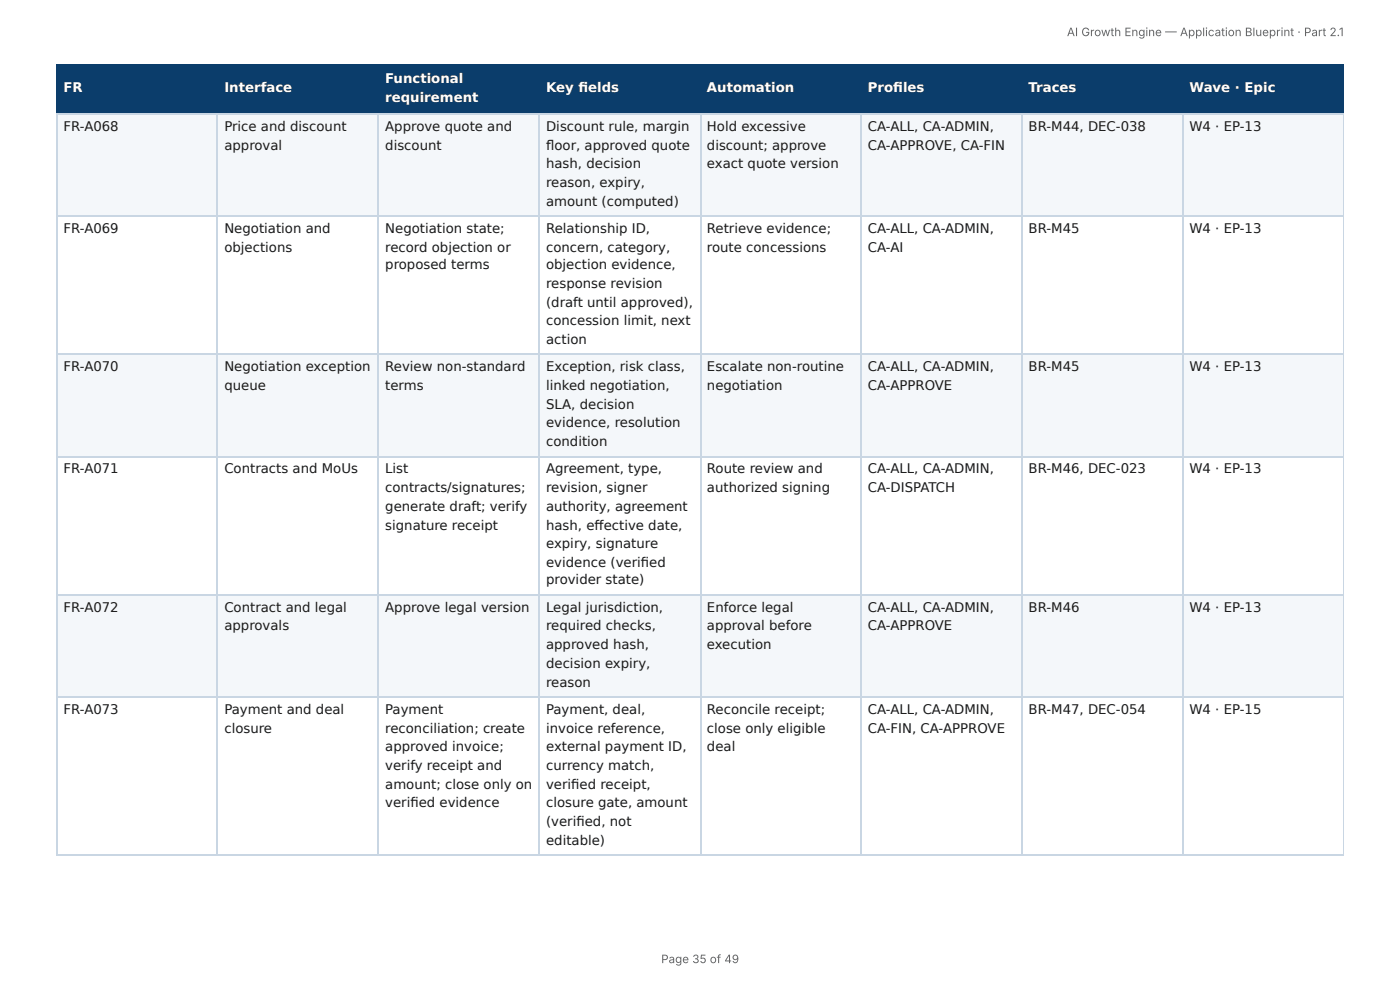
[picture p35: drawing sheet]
<svg xmlns="http://www.w3.org/2000/svg" width="297mm" height="210mm" viewBox="0 0 297 210" stroke-linecap="round" stroke-linejoin="round" font-family="sans-serif">
<defs><g id="words">
<g font-size="2.8" fill="#fff">
<text x="81.8" y="17.7">Functional</text>
<text x="13.5" y="19.6">FR</text>
<text x="47.7" y="19.6">Interface</text>
<text x="81.8" y="21.7">requirement</text>
<text x="116" y="19.6">Key fi elds</text>
<text x="150.2" y="19.6">Automation</text>
<text x="184.3" y="19.6">Profi les</text>
<text x="218.5" y="19.6">Traces</text>
<text x="252.6" y="19.6">Wave · Epic</text>
</g>
<g font-size="2.8" fill="#1a1a1a">
<text x="13.5" y="27.8">FR-A068</text>
<text x="47.7" y="27.8">Price and discount</text>
<text x="81.8" y="27.8">Approve quote and</text>
<text x="116" y="27.8">Discount rule, margin</text>
<text x="150.2" y="27.8">Hold excessive</text>
<text x="184.3" y="27.8">CA-ALL, CA-ADMIN,</text>
<text x="218.5" y="27.8">BR-M44, DEC-038</text>
<text x="252.6" y="27.8">W4 · EP-13</text>
<text x="47.7" y="31.8">approval</text>
<text x="81.8" y="31.8">discount</text>
<text x="116" y="31.8">fl oor, approved quote</text>
<text x="116" y="35.7">hash, decision</text>
<text x="150.2" y="31.8">discount; approve</text>
<text x="150.2" y="35.7">exact quote version</text>
<text x="184.3" y="31.8">CA-APPROVE, CA-FIN</text>
<text x="116" y="39.7">reason, expiry,</text>
<text x="116" y="43.7">amount (computed)</text>
<text x="13.5" y="49.5">FR-A069</text>
<text x="47.7" y="49.5">Negotiation and</text>
<text x="47.7" y="53.4">objections</text>
<text x="81.8" y="49.5">Negotiation state;</text>
<text x="81.8" y="53.4">record objection or</text>
<text x="116" y="49.5">Relationship ID,</text>
<text x="116" y="53.4">concern, category,</text>
<text x="150.2" y="49.5">Retrieve evidence;</text>
<text x="150.2" y="53.4">route concessions</text>
<text x="184.3" y="49.5">CA-ALL, CA-ADMIN,</text>
<text x="184.3" y="53.4">CA-AI</text>
<text x="218.5" y="49.5">BR-M45</text>
<text x="252.6" y="49.5">W4 · EP-13</text>
<text x="81.8" y="57.2">proposed terms</text>
<text x="116" y="57.2">objection evidence,</text>
<text x="116" y="61.1">response revision</text>
<text x="116" y="65.1">(draft until approved),</text>
<text x="116" y="69.1">concession limit, next</text>
<text x="116" y="73">action</text>
<text x="13.5" y="78.8">FR-A070</text>
<text x="47.7" y="78.8">Negotiation exception</text>
<text x="47.7" y="82.8">queue</text>
<text x="81.8" y="78.8">Review non-standard</text>
<text x="81.8" y="82.8">terms</text>
<text x="116" y="78.8">Exception, risk class,</text>
<text x="116" y="82.8">linked negotiation,</text>
<text x="150.2" y="78.8">Escalate non-routine</text>
<text x="150.2" y="82.8">negotiation</text>
<text x="184.3" y="78.8">CA-ALL, CA-ADMIN,</text>
<text x="184.3" y="82.8">CA-APPROVE</text>
<text x="218.5" y="78.8">BR-M45</text>
<text x="252.6" y="78.8">W4 · EP-13</text>
<text x="116" y="86.8">SLA, decision</text>
<text x="116" y="90.8">evidence, resolution</text>
<text x="116" y="94.7">condition</text>
<text x="13.5" y="100.5">FR-A071</text>
<text x="47.7" y="100.5">Contracts and MoUs</text>
<text x="81.8" y="100.5">List</text>
<text x="116" y="100.5">Agreement, type,</text>
<text x="150.2" y="100.5">Route review and</text>
<text x="184.3" y="100.5">CA-ALL, CA-ADMIN,</text>
<text x="218.5" y="100.5">BR-M46, DEC-023</text>
<text x="252.6" y="100.5">W4 · EP-13</text>
<text x="81.8" y="104.5">contracts/signatures;</text>
<text x="116" y="104.5">revision, signer</text>
<text x="150.2" y="104.5">authorized signing</text>
<text x="184.3" y="104.5">CA-DISPATCH</text>
<text x="81.8" y="108.5">generate draft; verify</text>
<text x="81.8" y="112.4">signature receipt</text>
<text x="116" y="108.5">authority, agreement</text>
<text x="116" y="112.4">hash, eff ective date,</text>
<text x="116" y="116.4">expiry, signature</text>
<text x="116" y="120.4">evidence (verifi ed</text>
<text x="116" y="124.1">provider state)</text>
<text x="13.5" y="129.9">FR-A072</text>
<text x="47.7" y="129.9">Contract and legal</text>
<text x="81.8" y="129.9">Approve legal version</text>
<text x="116" y="129.9">Legal jurisdiction,</text>
<text x="150.2" y="129.9">Enforce legal</text>
<text x="184.3" y="129.9">CA-ALL, CA-ADMIN,</text>
<text x="218.5" y="129.9">BR-M46</text>
<text x="252.6" y="129.9">W4 · EP-13</text>
<text x="47.7" y="133.9">approvals</text>
<text x="116" y="133.9">required checks,</text>
<text x="116" y="137.8">approved hash,</text>
<text x="150.2" y="133.9">approval before</text>
<text x="150.2" y="137.8">execution</text>
<text x="184.3" y="133.9">CA-APPROVE</text>
<text x="116" y="141.8">decision expiry,</text>
<text x="116" y="145.8">reason</text>
<text x="13.5" y="151.6">FR-A073</text>
<text x="47.7" y="151.6">Payment and deal</text>
<text x="47.7" y="155.6">closure</text>
<text x="81.8" y="151.6">Payment</text>
<text x="81.8" y="155.6">reconciliation; create</text>
<text x="116" y="151.6">Payment, deal,</text>
<text x="116" y="155.6">invoice reference,</text>
<text x="150.2" y="151.6">Reconcile receipt;</text>
<text x="150.2" y="155.6">close only eligible</text>
<text x="184.3" y="151.6">CA-ALL, CA-ADMIN,</text>
<text x="184.3" y="155.6">CA-FIN, CA-APPROVE</text>
<text x="218.5" y="151.6">BR-M47, DEC-054</text>
<text x="252.6" y="151.6">W4 · EP-15</text>
<text x="81.8" y="159.5">approved invoice;</text>
<text x="116" y="159.5">external payment ID,</text>
<text x="150.2" y="159.5">deal</text>
<text x="81.8" y="163.5">verify receipt and</text>
<text x="81.8" y="167.5">amount; close only on</text>
<text x="116" y="163.5">currency match,</text>
<text x="116" y="167.5">verifi ed receipt,</text>
<text x="81.8" y="171.5">verifi ed evidence</text>
<text x="116" y="171.5">closure gate, amount</text>
<text x="116" y="175.4">(verifi ed, not</text>
<text x="116" y="179.4">editable)</text>
</g>
<g font-size="2.5" fill="#666">
<text x="226.6" y="7.7">AI Growth Engine — Application Blueprint · Part 2.1</text>
<text x="140.4" y="204.5">Page 35 of 49</text>
</g>
</g></defs>
<g fill="#0b3d6b">
<path d="M12.2 14h34.1v10.1h-34.1z"/>
<path d="M46.3 14h34.1v10.1h-34.1z"/>
<path d="M80.4 14h34.2v10.1h-34.2z"/>
<path d="M114.6 14h34.1v10.1h-34.1z"/>
<path d="M148.7 14h34.1v10.1h-34.1z"/>
<path d="M182.8 14h34.2v10.1h-34.2z"/>
<path d="M217 14h34.1v10.1h-34.1z"/>
<path d="M251.1 14h34.3v10.1h-34.3z"/>
</g>
<g fill="#f4f7fa">
<path d="M12.2 24.1h34.1v21.7h-34.1z"/>
<path d="M46.3 24.1h34.1v21.7h-34.1z"/>
<path d="M80.4 24.1h34.2v21.7h-34.2z"/>
<path d="M114.6 24.1h34.1v21.7h-34.1z"/>
<path d="M148.7 24.1h34.1v21.7h-34.1z"/>
<path d="M182.8 24.1h34.2v21.7h-34.2z"/>
<path d="M217 24.1h34.1v21.7h-34.1z"/>
<path d="M251.1 24.1h34.3v21.7h-34.3z"/>
<path d="M12.2 75.4h34.1v21.4h-34.1z"/>
<path d="M46.3 75.4h34.1v21.4h-34.1z"/>
<path d="M80.4 75.4h34.2v21.4h-34.2z"/>
<path d="M114.6 75.4h34.1v21.4h-34.1z"/>
<path d="M148.7 75.4h34.1v21.4h-34.1z"/>
<path d="M182.8 75.4h34.2v21.4h-34.2z"/>
<path d="M217 75.4h34.1v21.4h-34.1z"/>
<path d="M251.1 75.4h34.3v21.4h-34.3z"/>
<path d="M12.2 126.5h34.1v21.7h-34.1z"/>
<path d="M46.3 126.5h34.1v21.7h-34.1z"/>
<path d="M80.4 126.5h34.2v21.7h-34.2z"/>
<path d="M114.6 126.5h34.1v21.7h-34.1z"/>
<path d="M148.7 126.5h34.1v21.7h-34.1z"/>
<path d="M182.8 126.5h34.2v21.7h-34.2z"/>
<path d="M217 126.5h34.1v21.7h-34.1z"/>
<path d="M251.1 126.5h34.3v21.7h-34.3z"/>
</g>
<path d="M11.9 13.9h273.5M12 13.8v10.5M46.2 13.8v10.5M80.3 13.8v10.5M114.4 13.8v10.5M148.8 13.8v10.5M183 13.8v10.5M217.1 13.8v10.5M251.2 13.8v10.5M11.9 24.2h273.5" fill="none" stroke="#0b3d6b" stroke-width=".26"/>
<path d="M285.3 13.8v10.5" fill="none" stroke="#0b3d6b" stroke-width=".21"/>
<g fill="none" stroke="#c9d6e3" stroke-width=".26">
<path d="M11.9 24.2h273.5M12 24.3v157.2M46.2 24.3v157.2M80.3 24.3v157.2M114.4 24.3v157.2M148.8 24.3v157.2M183 24.3v157.2M217.1 24.3v157.2M251.2 24.3v157.2M11.9 45.9h273.5M11.9 75.3h273.5M11.9 97h273.5"/>
<path d="M11.9 126.3h273.5M11.9 148h273.5M11.9 181.6h273.5"/>
</g>
<path d="M285.3 24.3v157.2" fill="none" stroke="#c9d6e3" stroke-width=".21"/>
<use href="#words"/>
</svg>
